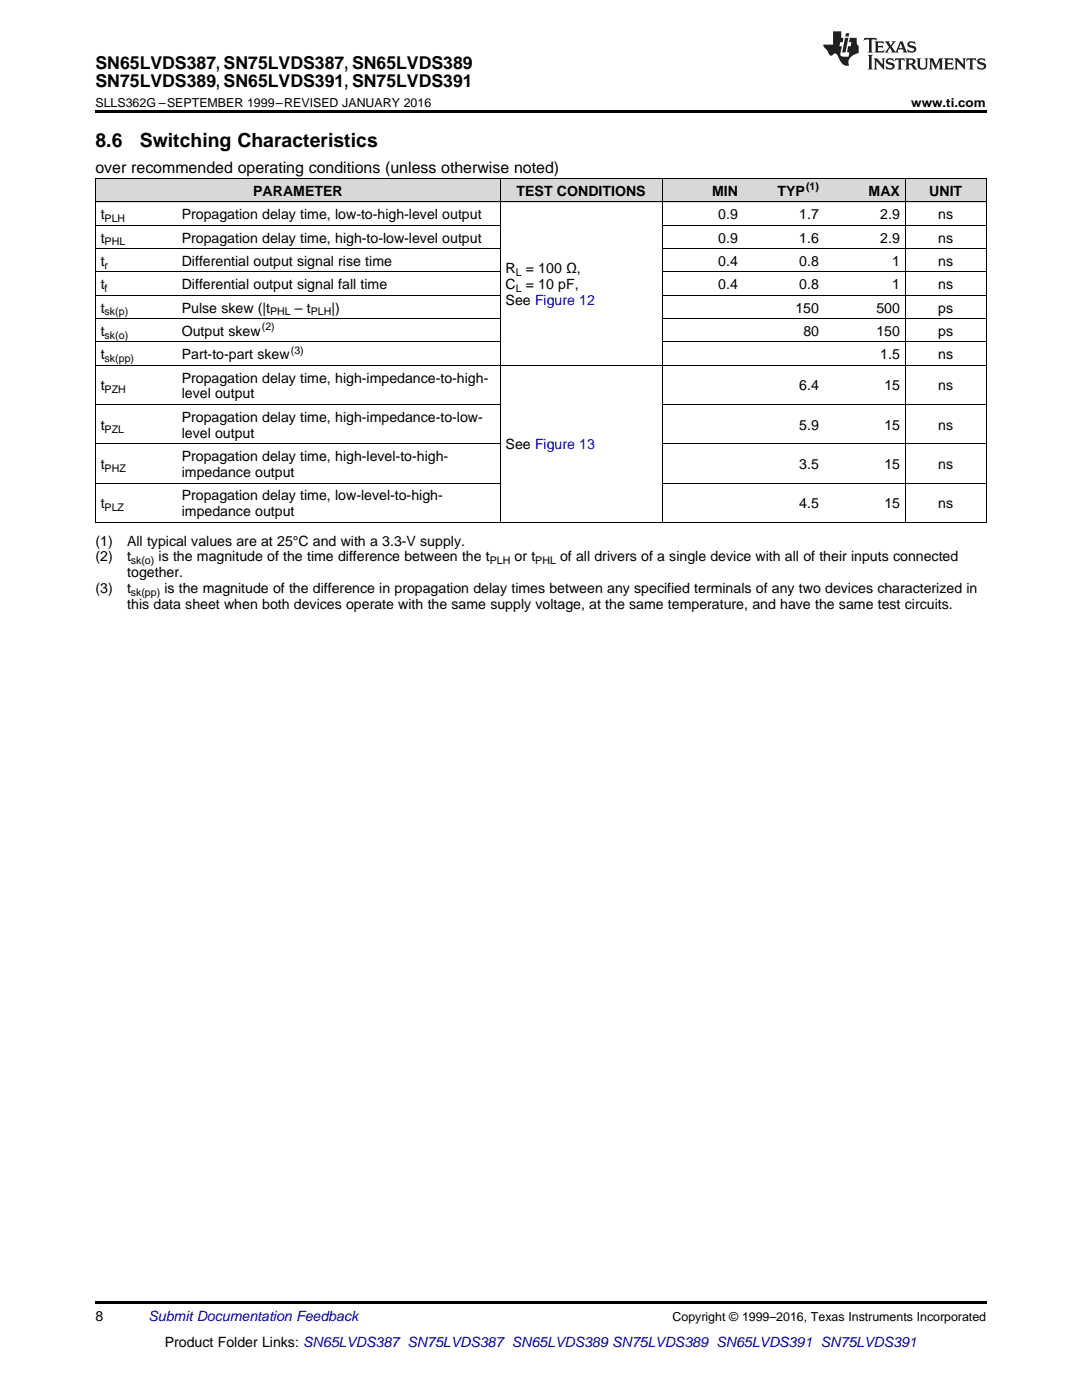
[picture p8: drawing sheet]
<svg xmlns="http://www.w3.org/2000/svg" width="216mm" height="279mm" viewBox="0 0 216 279" stroke-linecap="round" stroke-linejoin="round" font-family="sans-serif">
<defs><g id="words">
<g font-size="3.9">
<text x="19" y="29.3">8.6</text>
<text x="27.9" y="29.3">Switching Characteristics</text>
</g>
<g font-size="3.5">
<text x="19" y="13.8">SN65LVDS387, SN75LVDS387, SN65LVDS389</text>
<text x="19" y="17.3">SN75LVDS389, SN65LVDS391, SN75LVDS391</text>
</g>
<text font-size="3.2" x="19" y="34.4">over recommended operating conditions (unless otherwise noted)</text>
<g font-size="2.8">
<text x="50.5" y="39.1">PARAMETER</text>
<text x="103.1" y="39.1">TEST CONDITIONS</text>
<text x="142.1" y="39.1">MIN</text>
<text x="155.1" y="39.1">TYP</text>
<text x="173.3" y="39.1">MAX</text>
<text x="185.4" y="39.1">UNIT</text>
<text x="20.1" y="43.7">t</text>
<text x="36.3" y="43.7">Propagation delay time, low-to-high-level output</text>
<text x="143.3" y="43.7">0.9</text>
<text x="159.5" y="43.7">1.7</text>
<text x="175.6" y="43.7">2.9</text>
<text x="187.2" y="43.7">ns</text>
<text x="20.1" y="48.4">t</text>
<text x="20.1" y="53.1">t</text>
<text x="36.3" y="48.4">Propagation delay time, high-to-low-level output</text>
<text x="36.3" y="53.1">Differential output signal rise time</text>
<text x="143.3" y="48.4">0.9</text>
<text x="143.3" y="53.1">0.4</text>
<text x="159.5" y="48.4">1.6</text>
<text x="159.5" y="53.1">0.8</text>
<text x="175.6" y="48.4">2.9</text>
<text x="178" y="53.1">1</text>
<text x="187.2" y="48.4">ns</text>
<text x="187.2" y="53.1">ns</text>
<text x="20.1" y="57.7">t</text>
<text x="36.3" y="57.7">Differential output signal fall time</text>
<text x="100.9" y="54.5">R</text>
<text x="100.9" y="57.7">C</text>
<text x="104.9" y="54.5">= 100 Ω,</text>
<text x="104.9" y="57.7">= 10 pF,</text>
<text x="143.3" y="57.7">0.4</text>
<text x="159.5" y="57.7">0.8</text>
<text x="178" y="57.7">1</text>
<text x="187.2" y="57.7">ns</text>
<text x="20.1" y="62.4">t</text>
<text x="36.3" y="62.4">Pulse skew (|t</text>
<text x="58.8" y="62.4">– t</text>
<text x="66.1" y="62.4">|)</text>
<text x="100.9" y="60.9">See Figure 12</text>
<text x="158.7" y="62.4">150</text>
<text x="174.9" y="62.4">500</text>
<text x="187.2" y="62.4">ps</text>
<text x="20.1" y="67">t</text>
<text x="20.1" y="71.7">t</text>
<text x="36.3" y="67">Output skew</text>
<text x="36.3" y="71.7">Part-to-part skew</text>
<text x="160.3" y="67">80</text>
<text x="174.9" y="67">150</text>
<text x="175.6" y="71.7">1.5</text>
<text x="187.2" y="67">ps</text>
<text x="187.2" y="71.7">ns</text>
<text x="20.1" y="77.9">t</text>
<text x="36.3" y="76.3">Propagation delay time, high-impedance-to-high-</text>
<text x="159.5" y="77.9">6.4</text>
<text x="176.5" y="77.9">15</text>
<text x="187.2" y="77.9">ns</text>
<text x="36.3" y="79.5">level output</text>
<text x="20.1" y="85.8">t</text>
<text x="36.3" y="84.2">Propagation delay time, high-impedance-to-low-</text>
<text x="36.3" y="87.3">level output</text>
<text x="100.9" y="89.7">See Figure 13</text>
<text x="159.5" y="85.8">5.9</text>
<text x="176.5" y="85.8">15</text>
<text x="187.2" y="85.8">ns</text>
<text x="20.1" y="93.6">t</text>
<text x="36.3" y="92">Propagation delay time, high-level-to-high-</text>
<text x="36.3" y="95.2">impedance output</text>
<text x="159.5" y="93.6">3.5</text>
<text x="176.5" y="93.6">15</text>
<text x="187.2" y="93.6">ns</text>
<text x="20.1" y="101.4">t</text>
<text x="36.3" y="99.8">Propagation delay time, low-level-to-high-</text>
<text x="159.5" y="101.4">4.5</text>
<text x="176.5" y="101.4">15</text>
<text x="187.2" y="101.4">ns</text>
<text x="36.3" y="103">impedance output</text>
<text x="19" y="108.9">(1)</text>
<text x="19" y="112">(2)</text>
<text x="25.4" y="108.9">All typical values are at 25°C and with a 3.3-V supply.</text>
<text x="25.4" y="112">t</text>
<text x="31.6" y="112">is the magnitude of the time difference between the t</text>
<text x="102.7" y="112">or t</text>
<text x="111.8" y="112">of all drivers of a single device with all of their inputs connected</text>
<text x="19" y="118.4">(3)</text>
<text x="25.4" y="118.4">t</text>
<text x="25.4" y="115.2">together.</text>
<text x="32.8" y="118.4">is the magnitude of the difference in propagation delay times between any specified terminals of any two devices characterized in</text>
<text x="25.4" y="121.6">this data sheet when both devices operate with the same supply voltage, at the same temperature, and have the same test circuits.</text>
<text x="19" y="263.6">8</text>
<text x="32.9" y="268.9">Product Folder Links: SN65LVDS387 SN75LVDS387 SN65LVDS389 SN75LVDS389 SN65LVDS391 SN75LVDS391</text>
</g>
<text font-size="2.8" fill="#0000c8" x="29.6" y="263.6">Submit Documentation Feedback</text>
<g font-size="2.5">
<text x="19" y="21.4">SLLS362G –SEPTEMBER 1999–REVISED JANUARY 2016</text>
<text x="181.8" y="21.4">www.ti.com</text>
<text x="134.2" y="263.6">Copyright © 1999–2016, Texas Instruments Incorporated</text>
</g>
<g font-size="2.1">
<text x="160.8" y="38">(1)</text>
<text x="20.9" y="44.3">PLH</text>
<text x="20.9" y="49">PHL</text>
<text x="20.9" y="53.6">r</text>
<text x="20.9" y="58.3">f</text>
<text x="102.9" y="55.1">L</text>
<text x="102.9" y="58.3">L</text>
<text x="20.9" y="62.9">sk(p)</text>
<text x="52.2" y="65.9">(2)</text>
<text x="53.9" y="62.9">PHL</text>
<text x="62" y="62.9">PLH</text>
<text x="20.9" y="67.6">sk(o)</text>
<text x="58" y="70.6">(3)</text>
<text x="20.9" y="72.2">sk(pp)</text>
<text x="20.9" y="78.5">PZH</text>
<text x="20.9" y="86.3">PZL</text>
<text x="20.9" y="94.2">PHZ</text>
<text x="20.9" y="102">PLZ</text>
<text x="26.1" y="112.6">sk(o)</text>
<text x="97.7" y="112.6">PLH</text>
<text x="106.8" y="112.6">PHL</text>
<text x="26.1" y="119">sk(pp)</text>
</g>
</g></defs>
<g fill="#d8d8d8">
<path d="M19 35.7h16.2v4.7h-16.2z"/>
<path d="M35.2 35.7h64.6v4.7h-64.6z"/>
<path d="M99.8 35.7h32.4v4.7h-32.4z"/>
<path d="M132.2 35.7h16.1v4.7h-16.1z"/>
<path d="M148.3 35.7h16.2v4.7h-16.2z"/>
<path d="M164.5 35.7h16.2v4.7h-16.2z"/>
<path d="M180.7 35.7h16.1v4.7h-16.1z"/>
</g>
<path d="M19 22h177.8v.5h-177.8zM19 104.2l.2 .1zM99.7 104.2l.1 .1zM132.1 104.2l.1 .1zM148.2 104.2l.1 .1zM164.4 104.2l.1 .1zM180.6 104.2l.1 .1zM196.7 104.2l.1 .1zM19 259.7h177.8v.5h-177.8z" fill="#000"/>
<g fill="none" stroke="#000" stroke-width=".2">
<path d="M19 35.6h177.8M19.1 35.7v68.6M99.8 35.7v68.6M132.1 35.7v68.6M180.6 35.7v68.6M196.8 35.7v68.6M19 58.9h80.8M19 54.3h80.8M19 49.6h80.8M19 45h80.8M19 40.3h177.8M132.2 58.9h64.6"/>
<path d="M132.2 54.3h64.6M132.2 49.6h64.6M132.2 45h64.6M19 72.9h177.8M19 68.2h80.8M19 63.6h80.8M132.2 68.2h64.6M132.2 63.6h64.6M19 96.4h80.8M19 88.6h80.8M19 80.7h80.8M132.2 96.4h64.6"/>
<path d="M132.2 88.6h64.6M132.2 80.7h64.6M19 104.2h177.8"/>
</g>
<g fill="#231f20">
<path d="M172.5 7.6l-.1 .5 .4-.2h.6v.1v2.1l-.2 .4h.9l-.2-.4v-2.1l.1-.1h.5l.5 .2-.2-.5zM174.5 8.3l.2 .3v1.5l-.2 .4h1.8l.2-.6a1.04 1.04 0 0 1-1.3 .2v-.7h.6l.3 .2v-.6l-.3 .2h-.6v-.6l.8-.1 .4 .3-.2-.5zM176.5 8.3l.9 1.1-.9 1.1h.8l-.2-.2 .4-.7 .5 .7-.2 .2h1.5l-.2-.2 .2-.4h.9l.1 .4-.2 .2h1l-.3-.3-.7-1.9h-.5l-.9 2-.8-1 .9-1h-.8l.1 .3-.4 .5-.3-.6 .1-.2zM179.7 8.6l.4 1h-.7zM181.3 8.4a.63 .63 0 0 0-.2 .7 .63 .63 0 0 0 .6 .4l.6 .2 .1 .2a.75 .75 0 0 1-.7 .4 .75 .75 0 0 1-.6-.5l.1 .7 .1-.1a1.11 1.11 0 0 0 1.5-.6 1.13 1.13 0 0 0-1.2-.8l-.1-.4a1.04 1.04 0 0 1 1.2 .2l-.2-.5-.2 .1-.4-.2zM173.2 10.9l.2 .4v2.2l-.2 .4h1l-.3-.4v-2.2l.3-.4zM174.3 11.6l.3 .4v1.5l-.3 .4h.8l-.2-.4v-1.3l1.5 1.7v-1.9l.2-.4h-.7l.2 .4v.9l-1.1-1.3zM177 11.8a.62 .62 0 0 0-.2 .7 .62 .62 0 0 0 .6 .4l.6 .1 .1 .3a.76 .76 0 0 1-.7 .3 .76 .76 0 0 1-.7-.4l.2 .7 .1-.1a1.11 1.11 0 0 0 1.5-.6 1.13 1.13 0 0 0-1.2-.8l-.1-.4a1.04 1.04 0 0 1 1.2 .2l-.2-.6-.2 .1-.5-.1zM178.7 11.6l-.2 .6a.61 .61 0 0 1 .8-.3v1.6l-.2 .4h.9l-.2-.4v-1.6a.63 .63 0 0 1 .7 .3l-.1-.6zM180.6 11.6l.3 .4v1.5l-.3 .4h1l-.2-.2-.1-.8 .6 .2a.76 .76 0 0 0 1.2 .7l-1-1a.58 .58 0 0 0 .6-.5 .58 .58 0 0 0-.5-.6zM181.4 11.9h.1a.45 .45 0 0 1 .5 .1 .45 .45 0 0 1 .1 .5l-.8 .2zM182.9 11.6l.2 .2a2.17 2.17 0 0 0 .3 1.9 .99 .99 0 0 0 1.6-.6v-1.1l.2-.4h-.7l.2 .2a1.92 1.92 0 0 1-.2 1.8 .6 .6 0 0 1-.9-.5v-1.1l.2-.4zM185.4 11.6l.2 .4v1.5l-.2 .4h.7l-.2-.4v-1.4l.8 1.8 .8-1.8v1.4l-.2 .4h.9l-.2-.4v-1.5l.2-.4h-.8l-.6 1.5-.6-1.5zM188.4 11.6l.2 .4v1.5l-.2 .4h1.8l.1-.6a1.04 1.04 0 0 1-1.2 .1v-.6h.5l.4 .2v-.6l-.4 .2h-.5v-.7h.8l.3 .3-.1-.6zM190.5 11.6l.2 .4v1.5l-.2 .4h.7l-.2-.4v-1.3l1.5 1.7v-1.9l.2-.4h-.7l.2 .4v.9l-1.1-1.3zM192.9 11.6l-.1 .6a.61 .61 0 0 1 .7-.3l.1 1.6-.3 .4h1l-.3-.4 .1-1.6a.63 .63 0 0 1 .7 .3l-.1-.6zM195.2 11.8a.62 .62 0 0 0-.2 .7 .62 .62 0 0 0 .6 .4l.6 .1 .1 .3a.76 .76 0 0 1-.7 .3 .76 .76 0 0 1-.6-.4l.1 .7 .1-.1a1.11 1.11 0 0 0 1.6-.6 1.13 1.13 0 0 0-1.3-.8l-.1-.4a1.04 1.04 0 0 1 1.2 .2l-.1-.6-.2 .1-.5-.1z"/>
<path d="M166.2 6.3v2.6h-1.9v.4l.8 .9a.91 .91 0 0 0 1 .8 .56 .56 0 0 1 .5-.3 .56 .56 0 0 1 .5 .3l.4 .8a1.53 1.53 0 0 0 1.9 1.2 1.54 1.54 0 0 1 1-2.1l.9-.3v-1.4a1.52 1.52 0 0 1-.4-1.6h-1.3l-.2 .8h.5l-.2 .8h-.5l-.1 1v.2l.4 .1-.2 .8a1.93 1.93 0 0 1-1.6-.3l.3-1.8h-.5l.2-.8h.4l.2-.8h-.4v-1.3zM168.6 7.6l-.6 2.9h.7l.6-2.9zM168.8 6.6l-.1 .7h.6l.2-.7z"/>
</g>
<use href="#words"/>
</svg>
